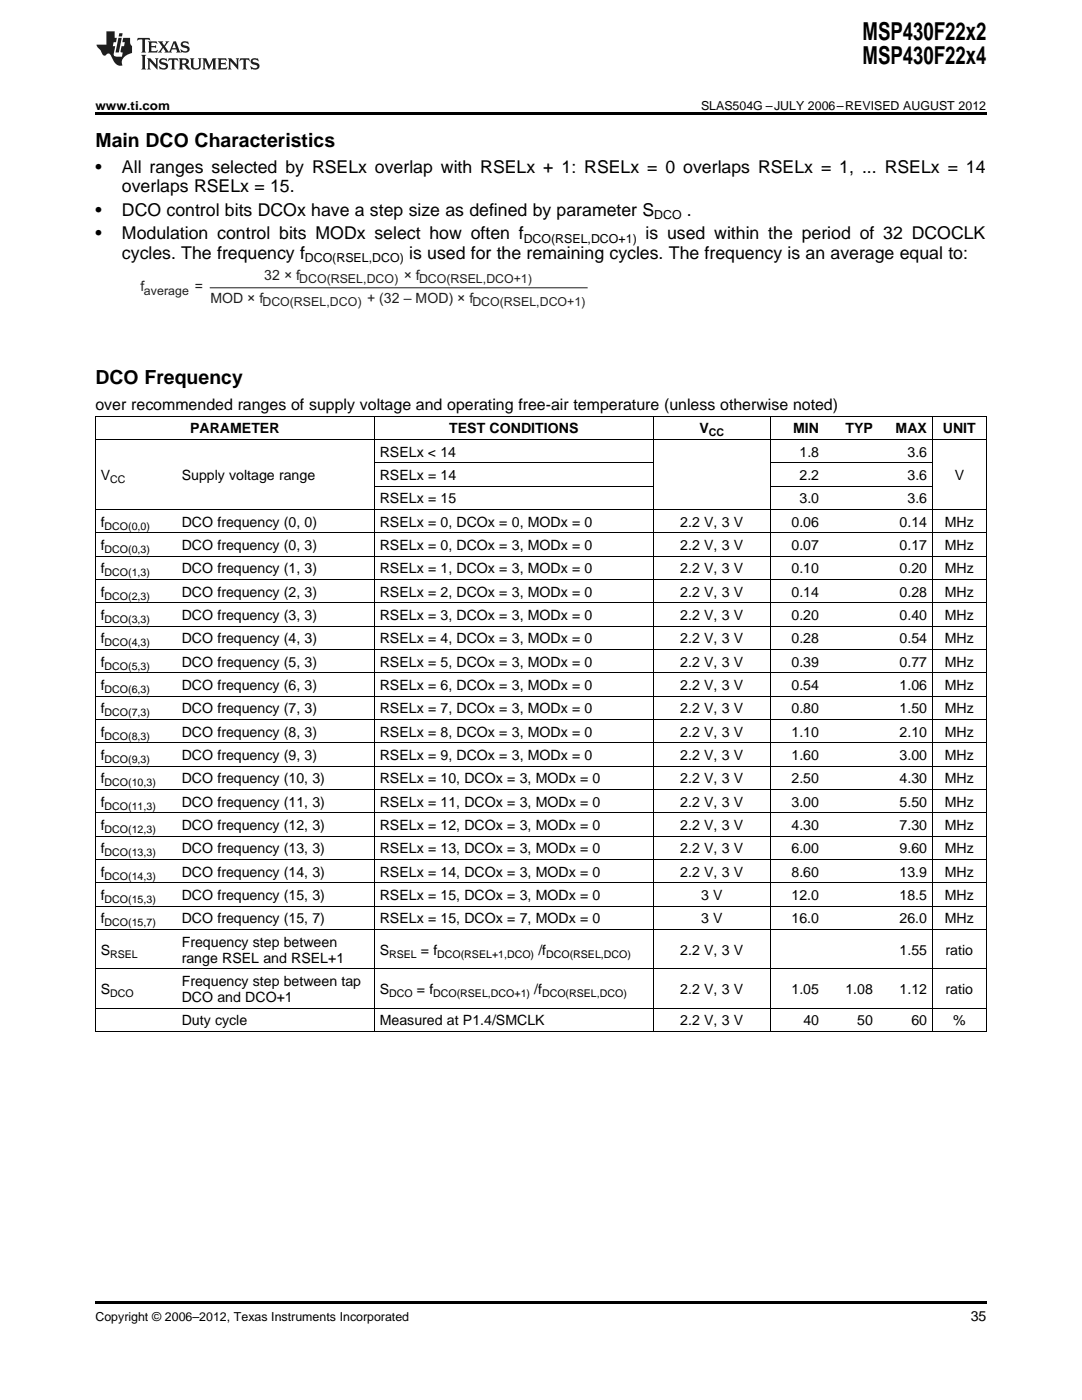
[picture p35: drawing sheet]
<svg xmlns="http://www.w3.org/2000/svg" width="216mm" height="279mm" viewBox="0 0 216 279" stroke-linecap="round" stroke-linejoin="round" font-family="sans-serif">
<defs><g id="words">
<g font-size="4.9">
<text x="172.1" y="7.9">MSP430F22x2</text>
<text x="172.1" y="12.8">MSP430F22x4</text>
</g>
<g font-size="3.9">
<text x="19" y="29.3">Main DCO Characteristics</text>
<text x="19" y="76.7">DCO Frequency</text>
</g>
<g font-size="3.5">
<text x="19" y="34.4">•</text>
<text x="24.3" y="34.4">All ranges selected by RSELx overlap with RSELx + 1: RSELx = 0 overlaps RSELx = 1, ... RSELx = 14</text>
<text x="24.3" y="38.3">overlaps RSELx = 15.</text>
<text x="19" y="43">•</text>
<text x="19" y="47.8">•</text>
<text x="24.3" y="43">DCO control bits DCOx have a step size as defined by parameter S</text>
<text x="24.3" y="47.8">Modulation control bits MODx select how often f</text>
<text x="128.8" y="47.8">is used within the period of 32 DCOCLK</text>
<text x="137.1" y="43">.</text>
<text x="24.3" y="51.6">cycles. The frequency f</text>
<text x="81.6" y="51.6">is used for the remaining cycles. The frequency is an average equal to:</text>
</g>
<text font-size="3.2" x="19" y="81.8">over recommended ranges of supply voltage and operating free-air temperature (unless otherwise noted)</text>
<g font-size="2.8" fill="#231f20">
<text x="28" y="58.1">f</text>
<text x="38.9" y="58.1">=</text>
<text x="52.7" y="55.8">32 × f</text>
<text x="80.6" y="55.8">× f</text>
<text x="42" y="60.4">MOD × f</text>
<text x="73.2" y="60.4">+ (32 – MOD) × f</text>
</g>
<g font-size="2.8">
<text x="37.9" y="86.5">PARAMETER</text>
<text x="89.6" y="86.5">TEST CONDITIONS</text>
<text x="139.6" y="86.5">V</text>
<text x="158.3" y="86.5">MIN</text>
<text x="168.7" y="86.5">TYP</text>
<text x="178.7" y="86.5">MAX</text>
<text x="188.1" y="86.5">UNIT</text>
<text x="20.1" y="95.8">V</text>
<text x="36.3" y="95.8">Supply voltage range</text>
<text x="75.8" y="91.2">RSELx &lt; 14</text>
<text x="75.8" y="95.8">RSELx = 14</text>
<text x="159.5" y="91.2">1.8</text>
<text x="159.5" y="95.8">2.2</text>
<text x="181.1" y="91.2">3.6</text>
<text x="181.1" y="95.8">3.6</text>
<text x="190.5" y="95.8">V</text>
<text x="75.8" y="100.5">RSELx = 15</text>
<text x="159.5" y="100.5">3.0</text>
<text x="181.1" y="100.5">3.6</text>
<text x="20.1" y="105.1">f</text>
<text x="36.3" y="105.1">DCO frequency (0, 0)</text>
<text x="75.8" y="105.1">RSELx = 0, DCOx = 0, MODx = 0</text>
<text x="135.7" y="105.1">2.2 V, 3 V</text>
<text x="157.9" y="105.1">0.06</text>
<text x="179.5" y="105.1">0.14</text>
<text x="188.5" y="105.1">MHz</text>
<text x="20.1" y="109.8">f</text>
<text x="36.3" y="109.8">DCO frequency (0, 3)</text>
<text x="75.8" y="109.8">RSELx = 0, DCOx = 3, MODx = 0</text>
<text x="135.7" y="109.8">2.2 V, 3 V</text>
<text x="157.9" y="109.8">0.07</text>
<text x="179.5" y="109.8">0.17</text>
<text x="188.5" y="109.8">MHz</text>
<text x="20.1" y="114.4">f</text>
<text x="20.1" y="119.1">f</text>
<text x="36.3" y="114.4">DCO frequency (1, 3)</text>
<text x="36.3" y="119.1">DCO frequency (2, 3)</text>
<text x="75.8" y="114.4">RSELx = 1, DCOx = 3, MODx = 0</text>
<text x="75.8" y="119.1">RSELx = 2, DCOx = 3, MODx = 0</text>
<text x="135.7" y="114.4">2.2 V, 3 V</text>
<text x="135.7" y="119.1">2.2 V, 3 V</text>
<text x="157.9" y="114.4">0.10</text>
<text x="157.9" y="119.1">0.14</text>
<text x="179.5" y="114.4">0.20</text>
<text x="179.5" y="119.1">0.28</text>
<text x="188.5" y="114.4">MHz</text>
<text x="188.5" y="119.1">MHz</text>
<text x="20.1" y="123.8">f</text>
<text x="36.3" y="123.8">DCO frequency (3, 3)</text>
<text x="75.8" y="123.8">RSELx = 3, DCOx = 3, MODx = 0</text>
<text x="135.7" y="123.8">2.2 V, 3 V</text>
<text x="157.9" y="123.8">0.20</text>
<text x="179.5" y="123.8">0.40</text>
<text x="188.5" y="123.8">MHz</text>
<text x="20.1" y="128.4">f</text>
<text x="36.3" y="128.4">DCO frequency (4, 3)</text>
<text x="75.8" y="128.4">RSELx = 4, DCOx = 3, MODx = 0</text>
<text x="135.7" y="128.4">2.2 V, 3 V</text>
<text x="157.9" y="128.4">0.28</text>
<text x="179.5" y="128.4">0.54</text>
<text x="188.5" y="128.4">MHz</text>
<text x="20.1" y="133.1">f</text>
<text x="20.1" y="137.7">f</text>
<text x="36.3" y="133.1">DCO frequency (5, 3)</text>
<text x="36.3" y="137.7">DCO frequency (6, 3)</text>
<text x="75.8" y="133.1">RSELx = 5, DCOx = 3, MODx = 0</text>
<text x="75.8" y="137.7">RSELx = 6, DCOx = 3, MODx = 0</text>
<text x="135.7" y="133.1">2.2 V, 3 V</text>
<text x="135.7" y="137.7">2.2 V, 3 V</text>
<text x="157.9" y="133.1">0.39</text>
<text x="157.9" y="137.7">0.54</text>
<text x="179.5" y="133.1">0.77</text>
<text x="179.5" y="137.7">1.06</text>
<text x="188.5" y="133.1">MHz</text>
<text x="188.5" y="137.7">MHz</text>
<text x="20.1" y="142.4">f</text>
<text x="36.3" y="142.4">DCO frequency (7, 3)</text>
<text x="75.8" y="142.4">RSELx = 7, DCOx = 3, MODx = 0</text>
<text x="135.7" y="142.4">2.2 V, 3 V</text>
<text x="157.9" y="142.4">0.80</text>
<text x="179.5" y="142.4">1.50</text>
<text x="188.5" y="142.4">MHz</text>
<text x="20.1" y="147">f</text>
<text x="36.3" y="147">DCO frequency (8, 3)</text>
<text x="75.8" y="147">RSELx = 8, DCOx = 3, MODx = 0</text>
<text x="135.7" y="147">2.2 V, 3 V</text>
<text x="157.9" y="147">1.10</text>
<text x="179.5" y="147">2.10</text>
<text x="188.5" y="147">MHz</text>
<text x="20.1" y="151.7">f</text>
<text x="36.3" y="151.7">DCO frequency (9, 3)</text>
<text x="75.8" y="151.7">RSELx = 9, DCOx = 3, MODx = 0</text>
<text x="135.7" y="151.7">2.2 V, 3 V</text>
<text x="157.9" y="151.7">1.60</text>
<text x="179.5" y="151.7">3.00</text>
<text x="188.5" y="151.7">MHz</text>
<text x="20.1" y="156.4">f</text>
<text x="20.1" y="161">f</text>
<text x="36.3" y="156.4">DCO frequency (10, 3)</text>
<text x="36.3" y="161">DCO frequency (11, 3)</text>
<text x="75.8" y="156.4">RSELx = 10, DCOx = 3, MODx = 0</text>
<text x="75.8" y="161">RSELx = 11, DCOx = 3, MODx = 0</text>
<text x="135.7" y="156.4">2.2 V, 3 V</text>
<text x="135.7" y="161">2.2 V, 3 V</text>
<text x="157.9" y="156.4">2.50</text>
<text x="157.9" y="161">3.00</text>
<text x="179.5" y="156.4">4.30</text>
<text x="179.5" y="161">5.50</text>
<text x="188.5" y="156.4">MHz</text>
<text x="188.5" y="161">MHz</text>
<text x="20.1" y="165.7">f</text>
<text x="36.3" y="165.7">DCO frequency (12, 3)</text>
<text x="75.8" y="165.7">RSELx = 12, DCOx = 3, MODx = 0</text>
<text x="135.7" y="165.7">2.2 V, 3 V</text>
<text x="157.9" y="165.7">4.30</text>
<text x="179.5" y="165.7">7.30</text>
<text x="188.5" y="165.7">MHz</text>
<text x="20.1" y="170.3">f</text>
<text x="36.3" y="170.3">DCO frequency (13, 3)</text>
<text x="75.8" y="170.3">RSELx = 13, DCOx = 3, MODx = 0</text>
<text x="135.7" y="170.3">2.2 V, 3 V</text>
<text x="157.9" y="170.3">6.00</text>
<text x="179.5" y="170.3">9.60</text>
<text x="188.5" y="170.3">MHz</text>
<text x="20.1" y="175">f</text>
<text x="20.1" y="179.6">f</text>
<text x="36.3" y="175">DCO frequency (14, 3)</text>
<text x="36.3" y="179.6">DCO frequency (15, 3)</text>
<text x="75.8" y="175">RSELx = 14, DCOx = 3, MODx = 0</text>
<text x="75.8" y="179.6">RSELx = 15, DCOx = 3, MODx = 0</text>
<text x="135.7" y="175">2.2 V, 3 V</text>
<text x="139.9" y="179.6">3 V</text>
<text x="157.9" y="175">8.60</text>
<text x="157.9" y="179.6">12.0</text>
<text x="179.5" y="175">13.9</text>
<text x="179.5" y="179.6">18.5</text>
<text x="188.5" y="175">MHz</text>
<text x="188.5" y="179.6">MHz</text>
<text x="20.1" y="184.3">f</text>
<text x="36.3" y="184.3">DCO frequency (15, 7)</text>
<text x="75.8" y="184.3">RSELx = 15, DCOx = 7, MODx = 0</text>
<text x="139.9" y="184.3">3 V</text>
<text x="157.9" y="184.3">16.0</text>
<text x="179.5" y="184.3">26.0</text>
<text x="188.5" y="184.3">MHz</text>
<text x="20.1" y="190.5">S</text>
<text x="36.3" y="188.9">Frequency step between</text>
<text x="75.8" y="190.5">S</text>
<text x="84" y="190.5">= f</text>
<text x="107.4" y="190.5">/f</text>
<text x="135.7" y="190.5">2.2 V, 3 V</text>
<text x="179.5" y="190.5">1.55</text>
<text x="188.7" y="190.5">ratio</text>
<text x="36.3" y="192.1">range RSEL and RSEL+1</text>
<text x="36.3" y="196.8">Frequency step between tap</text>
<text x="20.1" y="198.4">S</text>
<text x="36.3" y="200">DCO and DCO+1</text>
<text x="75.8" y="198.4">S</text>
<text x="83.2" y="198.4">= f</text>
<text x="106.6" y="198.4">/f</text>
<text x="135.7" y="198.4">2.2 V, 3 V</text>
<text x="157.9" y="198.4">1.05</text>
<text x="168.7" y="198.4">1.08</text>
<text x="179.5" y="198.4">1.12</text>
<text x="188.7" y="198.4">ratio</text>
<text x="36.3" y="204.6">Duty cycle</text>
<text x="75.8" y="204.6">Measured at P1.4/SMCLK</text>
<text x="135.7" y="204.6">2.2 V, 3 V</text>
<text x="160.3" y="204.6">40</text>
<text x="171.1" y="204.6">50</text>
<text x="181.9" y="204.6">60</text>
<text x="190.2" y="204.6">%</text>
<text x="193.7" y="263.6">35</text>
</g>
<g font-size="2.5">
<text x="19" y="21.9">www.ti.com</text>
<text x="139.9" y="21.9">SLAS504G –JULY 2006–REVISED AUGUST 2012</text>
<text x="130.5" y="43.7">DCO</text>
<text x="60.8" y="52.4">DCO(RSEL,DCO)</text>
<text x="104.5" y="48.5">DCO(RSEL,DCO+1)</text>
<text x="19" y="263.6">Copyright © 2006–2012, Texas Instruments Incorporated</text>
</g>
<g font-size="2.5" fill="#231f20">
<text x="28.7" y="58.9">average</text>
<text x="59.7" y="56.5">DCO(RSEL,DCO)</text>
<text x="83.6" y="56.5">DCO(RSEL,DCO+1)</text>
<text x="52.4" y="61.1">DCO(RSEL,DCO)</text>
<text x="94.3" y="61.1">DCO(RSEL,DCO+1)</text>
</g>
<g font-size="2.1">
<text x="141.4" y="87.1">CC</text>
<text x="22" y="96.4">CC</text>
<text x="20.9" y="105.7">DCO(0,0)</text>
<text x="20.9" y="110.3">DCO(0,3)</text>
<text x="20.9" y="115">DCO(1,3)</text>
<text x="20.9" y="119.7">DCO(2,3)</text>
<text x="20.9" y="124.3">DCO(3,3)</text>
<text x="20.9" y="129">DCO(4,3)</text>
<text x="20.9" y="133.6">DCO(5,3)</text>
<text x="20.9" y="138.3">DCO(6,3)</text>
<text x="20.9" y="142.9">DCO(7,3)</text>
<text x="20.9" y="147.6">DCO(8,3)</text>
<text x="20.9" y="152.3">DCO(9,3)</text>
<text x="20.9" y="156.9">DCO(10,3)</text>
<text x="20.9" y="161.6">DCO(11,3)</text>
<text x="20.9" y="166.2">DCO(12,3)</text>
<text x="20.9" y="170.9">DCO(13,3)</text>
<text x="20.9" y="175.5">DCO(14,3)</text>
<text x="20.9" y="180.2">DCO(15,3)</text>
<text x="20.9" y="184.9">DCO(15,7)</text>
<text x="22" y="191.1">RSEL</text>
<text x="77.6" y="191.1">RSEL</text>
<text x="87.2" y="191.1">DCO(RSEL+1,DCO)</text>
<text x="109" y="191.1">DCO(RSEL,DCO)</text>
<text x="22" y="198.9">DCO</text>
<text x="77.6" y="198.9">DCO</text>
<text x="86.4" y="198.9">DCO(RSEL,DCO+1)</text>
<text x="108.2" y="198.9">DCO(RSEL,DCO)</text>
</g>
</g></defs>
<path d="M41.8 57.4h75.5" fill="none" stroke="#231f20" stroke-width=".2"/>
<g fill="#231f20">
<path d="M27.5 7.6l-.1 .5 .4-.2h.6v.1v2.1l-.2 .4h1l-.3-.4v-2.1l.1-.1h.5l.5 .2-.2-.5zM29.5 8.3l.2 .3v1.5l-.2 .4h1.8l.2-.6a1.04 1.04 0 0 1-1.3 .2v-.7h.6l.3 .2v-.6l-.3 .2h-.6v-.6l.8-.1 .4 .3-.2-.5zM31.5 8.3l.9 1.1-.9 1.1h.8l-.2-.2 .5-.7 .4 .7-.2 .2h1.5l-.1-.2 .1-.4h.9l.1 .4-.2 .2h1l-.3-.3-.7-1.9h-.5l-.9 2-.8-1 .9-1h-.8l.1 .3-.3 .5-.4-.6 .2-.2zM34.7 8.6l.4 1h-.7zM36.3 8.4a.63 .63 0 0 0-.2 .7 .63 .63 0 0 0 .6 .4l.6 .2 .1 .2a.75 .75 0 0 1-.7 .4 .75 .75 0 0 1-.6-.5l.1 .7 .1-.1a1.11 1.11 0 0 0 1.5-.6 1.13 1.13 0 0 0-1.2-.8l-.1-.4a1.04 1.04 0 0 1 1.2 .2l-.2-.5-.1 .1-.5-.2zM28.2 10.9l.2 .4v2.2l-.2 .4h1l-.3-.4v-2.2l.3-.4zM29.3 11.6l.3 .4v1.5l-.3 .4h.8l-.2-.4v-1.3l1.5 1.7v-1.9l.2-.4h-.7l.2 .4v.9l-1.1-1.3zM32 11.8a.62 .62 0 0 0-.2 .7 .62 .62 0 0 0 .6 .4l.6 .1 .1 .3a.76 .76 0 0 1-.7 .3 .76 .76 0 0 1-.6-.4l.1 .7 .1-.1a1.11 1.11 0 0 0 1.5-.6 1.13 1.13 0 0 0-1.2-.8l-.1-.4a1.04 1.04 0 0 1 1.2 .2l-.2-.6-.1 .1-.5-.1zM33.7 11.6l-.2 .6a.61 .61 0 0 1 .8-.3v1.6l-.2 .4h.9l-.2-.4v-1.6a.63 .63 0 0 1 .8 .3l-.2-.6zM35.6 11.6l.3 .4v1.5l-.3 .4h1l-.2-.2v-.8l.5 .2a.76 .76 0 0 0 1.2 .7l-1-1a.58 .58 0 0 0 .6-.5 .58 .58 0 0 0-.5-.6zM36.4 11.9h.1a.45 .45 0 0 1 .5 .1 .45 .45 0 0 1 .1 .5l-.7 .2zM37.9 11.6l.2 .2a2.17 2.17 0 0 0 .3 1.9 .99 .99 0 0 0 1.6-.6v-1.1l.2-.4h-.7l.2 .2a1.92 1.92 0 0 1-.2 1.8 .6 .6 0 0 1-.9-.5v-1.1l.2-.4zM40.4 11.6l.2 .4v1.5l-.2 .4h.7l-.2-.4v-1.4l.8 1.8 .8-1.8v1.4l-.2 .4h.9l-.2-.4v-1.5l.2-.4h-.8l-.6 1.5-.6-1.5zM43.4 11.6l.2 .4v1.5l-.2 .4h1.8l.2-.6a1.04 1.04 0 0 1-1.3 .1v-.6h.5l.4 .2v-.6l-.4 .2h-.5v-.7h.8l.3 .3-.1-.6zM45.5 11.6l.2 .4v1.5l-.2 .4h.7l-.2-.4v-1.3l1.5 1.7v-1.9l.2-.4h-.7l.2 .4v.9l-1.1-1.3zM47.9 11.6l-.1 .6a.61 .61 0 0 1 .8-.3v1.6l-.3 .4h1l-.3-.4 .1-1.6a.63 .63 0 0 1 .7 .3l-.1-.6zM50.2 11.8a.62 .62 0 0 0-.2 .7 .62 .62 0 0 0 .6 .4l.6 .1 .2 .3a.76 .76 0 0 1-.8 .3 .76 .76 0 0 1-.6-.4l.1 .7 .2-.1a1.11 1.11 0 0 0 1.5-.6 1.13 1.13 0 0 0-1.3-.8l-.1-.4a1.04 1.04 0 0 1 1.2 .2l-.1-.6-.2 .1-.5-.1z"/>
<path d="M21.2 6.3v2.6h-1.9l.1 .4 .7 .9a.91 .91 0 0 0 1 .8 .56 .56 0 0 1 .5-.3 .56 .56 0 0 1 .5 .3l.4 .8a1.53 1.53 0 0 0 1.9 1.2 1.54 1.54 0 0 1 1-2.1l.9-.3v-1.4a1.52 1.52 0 0 1-.3-1.6h-1.4l-.2 .8h.5l-.2 .8h-.4l-.2 1v.2l.4 .1-.2 .8a1.93 1.93 0 0 1-1.6-.3l.3-1.8h-.5l.2-.8h.4l.2-.8h-.4v-1.3zM23.6 7.6l-.6 2.9h.7l.6-2.9zM23.8 6.6l-.1 .7h.6l.2-.7z"/>
</g>
<path d="M19 22.5h177.8v.5h-177.8zM19 259.7h177.8v.5h-177.8z" fill="#000"/>
<g fill="none" stroke="#000" stroke-width=".2">
<path d="M19 87.7h177.8M19 83.1h177.8M19.1 83.1v122.8M74.7 83.1v122.8M74.7 97h55.7M74.7 92.4h55.7M130.3 83.1v122.8M153.7 83.1v122.8M153.7 97h32.4M153.7 92.4h32.4M186 83.1v122.8M196.8 83.1v122.8"/>
<path d="M19 115.7h177.8M19 111h177.8M19 106.3h177.8M19 101.7h177.8M19 138.9h177.8M19 134.3h177.8M19 129.6h177.8M19 125h177.8M19 120.3h177.8M19 157.6h177.8M19 152.9h177.8M19 148.3h177.8"/>
<path d="M19 143.6h177.8M19 176.2h177.8M19 171.5h177.8M19 166.9h177.8M19 162.2h177.8M19 193.3h177.8M19 185.5h177.8M19 180.9h177.8M19 205.8h177.8M19 201.2h177.8"/>
</g>
<use href="#words"/>
</svg>
